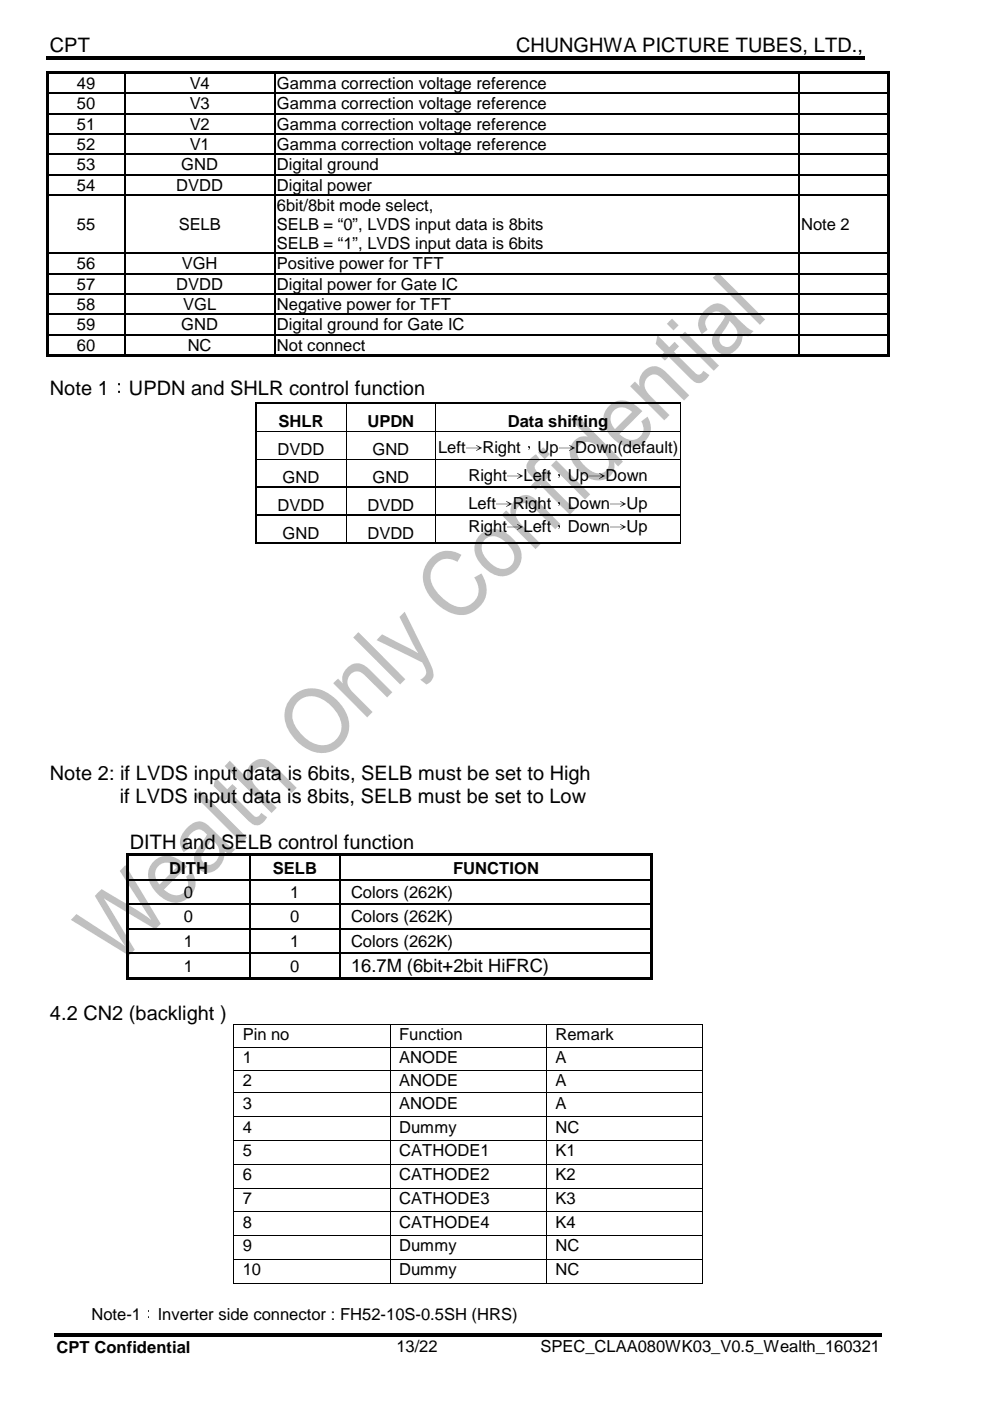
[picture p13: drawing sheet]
<svg xmlns="http://www.w3.org/2000/svg" width="210mm" height="297mm" viewBox="0 0 210 297" stroke-linecap="round" stroke-linejoin="round" font-family="sans-serif">
<defs><g id="words">
<g font-size="4.2">
<text x="10.6" y="10.9">CPT</text>
<text x="109.4" y="10.9">CHUNGHWA PICTURE TUBES, LTD.,</text>
<text x="10.6" y="83.7">Note 1：UPDN and SHLR control function</text>
<text x="10.6" y="165.4">Note 2: if LVDS input data is 6bits, SELB must be set to High</text>
<text x="25.4" y="170.2">if LVDS input data is 8bits, SELB must be set to Low</text>
<text x="27.5" y="180">DITH and SELB control function</text>
<text x="10.6" y="216.2">4.2 CN2 (backlight )</text>
</g>
<text font-size="3.9" x="74.4" y="206.1">16.7M (6bit+2bit HiFRC)</text>
<g font-size="3.5">
<text x="16.3" y="18.8">49</text>
<text x="16.3" y="23.2">50</text>
<text x="40.2" y="18.8">V4</text>
<text x="40.2" y="23.2">V3</text>
<text x="58.7" y="18.8">Gamma correction voltage reference</text>
<text x="58.7" y="23.2">Gamma correction voltage reference</text>
<text x="16.3" y="27.5">51</text>
<text x="40.2" y="27.5">V2</text>
<text x="58.7" y="27.5">Gamma correction voltage reference</text>
<text x="16.3" y="31.8">52</text>
<text x="40.2" y="31.8">V1</text>
<text x="58.7" y="31.8">Gamma correction voltage reference</text>
<text x="16.3" y="36.1">53</text>
<text x="16.3" y="40.4">54</text>
<text x="37.4" y="40.4">DVDD</text>
<text x="38.4" y="36.1">GND</text>
<text x="58.7" y="36.1">Digital ground</text>
<text x="58.7" y="40.4">Digital power</text>
<text x="58.7" y="44.7">6bit/8bit mode select,</text>
<text x="16.3" y="48.8">55</text>
<text x="37.9" y="48.8">SELB</text>
<text x="58.7" y="48.8">SELB = “0”, LVDS input data is 8bits</text>
<text x="58.7" y="52.8">SELB = “1”, LVDS input data is 6bits</text>
<text x="169.8" y="48.8">Note 2</text>
<text x="16.3" y="57.1">56</text>
<text x="38.5" y="57.1">VGH</text>
<text x="58.7" y="57.1">Positive power for TFT</text>
<text x="16.3" y="61.4">57</text>
<text x="16.3" y="65.7">58</text>
<text x="37.4" y="61.4">DVDD</text>
<text x="38.8" y="65.7">VGL</text>
<text x="58.7" y="65.7">Negative power for TFT</text>
<text x="58.7" y="61.4">Digital power for Gate IC</text>
<text x="16.3" y="70.1">59</text>
<text x="38.4" y="70.1">GND</text>
<text x="58.7" y="70.1">Digital ground for Gate IC</text>
<text x="16.3" y="74.4">60</text>
<text x="39.8" y="74.4">NC</text>
<text x="58.7" y="74.4">Not connect</text>
<text x="59.1" y="90.6">SHLR</text>
<text x="77.9" y="90.6">UPDN</text>
<text x="107.7" y="90.6">Data shifting</text>
<text x="58.8" y="96.5">DVDD</text>
<text x="79" y="96.5">GND</text>
<text x="92.9" y="96.1">Left→Right，Up→Down(default)</text>
<text x="99.3" y="101.9">Right→Left，Up→Down</text>
<text x="59.9" y="102.4">GND</text>
<text x="79" y="102.4">GND</text>
<text x="99.3" y="107.8">Left→Right，Down→Up</text>
<text x="58.8" y="108.3">DVDD</text>
<text x="77.9" y="108.3">DVDD</text>
<text x="99.3" y="112.7">Right→Left，Down→Up</text>
<text x="59.9" y="114.2">GND</text>
<text x="77.9" y="114.2">DVDD</text>
<text x="35.9" y="185.2">DITH</text>
<text x="57.9" y="185.2">SELB</text>
<text x="96.1" y="185.2">FUNCTION</text>
<text x="39" y="190.4">0</text>
<text x="61.6" y="190.4">1</text>
<text x="74.4" y="190.4">Colors (262K)</text>
<text x="39" y="195.6">0</text>
<text x="61.6" y="195.6">0</text>
<text x="74.4" y="195.6">Colors (262K)</text>
<text x="39" y="200.8">1</text>
<text x="61.6" y="200.8">1</text>
<text x="74.4" y="200.8">Colors (262K)</text>
<text x="39" y="206">1</text>
<text x="61.6" y="206">0</text>
<text x="51.5" y="220.6">Pin no</text>
<text x="84.6" y="220.6">Function</text>
<text x="117.8" y="220.6">Remark</text>
<text x="51.5" y="225.4">1</text>
<text x="84.6" y="225.4">ANODE</text>
<text x="117.8" y="225.4">A</text>
<text x="51.5" y="230.3">2</text>
<text x="84.6" y="230.3">ANODE</text>
<text x="117.8" y="230.3">A</text>
<text x="51.5" y="235.1">3</text>
<text x="84.6" y="235.1">ANODE</text>
<text x="117.8" y="235.1">A</text>
<text x="51.5" y="240.1">4</text>
<text x="51.5" y="245.2">5</text>
<text x="84.6" y="240.1">Dummy</text>
<text x="84.6" y="245.2">CATHODE1</text>
<text x="117.8" y="240.1">NC</text>
<text x="117.8" y="245.2">K1</text>
<text x="51.5" y="250.2">6</text>
<text x="84.6" y="250.2">CATHODE2</text>
<text x="117.8" y="250.2">K2</text>
<text x="51.5" y="255.2">7</text>
<text x="84.6" y="255.2">CATHODE3</text>
<text x="117.8" y="255.2">K3</text>
<text x="51.5" y="260.3">8</text>
<text x="84.6" y="260.3">CATHODE4</text>
<text x="117.8" y="260.3">K4</text>
<text x="51.5" y="265.3">9</text>
<text x="84.6" y="265.3">Dummy</text>
<text x="117.8" y="265.3">NC</text>
<text x="51.5" y="270.3">10</text>
<text x="84.6" y="270.3">Dummy</text>
<text x="117.8" y="270.3">NC</text>
<text x="19.4" y="280">Note-1：Inverter side connector : FH52-10S-0.5SH (HRS)</text>
<text x="12" y="286.9">CPT Confidential</text>
<text x="84" y="286.7">13/22</text>
<text x="114.6" y="286.7">SPEC_CLAA080WK03_V0.5_Wealth_160321</text>
</g>
</g></defs>
<path d="M9.8 11.9h82.1v.8h-82.1zM91.6 11.9h.8v.8h-.8zM92.4 11.9h91v.8h-91zM11.5 282.7h40.4v.7h-40.4zM51.9 282.7h.8v.7h-.8zM52.7 282.7h43.3v.7h-43.3zM96 282.7h.8v.7h-.8zM96.8 282.7h90.2v.7h-90.2z" fill="#000"/>
<g fill="#c0c0c0">
<path d="M16.2 193.8l10.3 6.8-6.4-10.7 1.4-1.4 7.7 4.5 2.9 2.1-6.7-10.4 1.2-1.3 7.5 12.5-1.2 1.1-10.9-6.5 6.6 10.9-1.3 1.2-12.3-7.6z" fill-rule="evenodd"/>
<path d="M32.6 182.6a4.3 4.3 0 0 1 6.2 .3l.8 .8-4.8 4.9a3.1 3.1 0 0 0 4.4 .5 2.52 2.52 0 0 0 .3-3.2l1.2-1a4.2 4.2 0 0 1-.8 5.5 4.2 4.2 0 0 1-5.5 0 5.8 5.8 0 0 1-2.8-6.3zM33.6 183.6a2.77 2.77 0 0 0 .2 3.9l3.7-3.6a2.65 2.65 0 0 0-3.9-.3z" fill-rule="evenodd"/>
<path d="M39.7 175.5a2.93 2.93 0 0 1 4.5-.4l2.9 2.8a7 7 0 0 0 2.8 2.1l-1.1 1.2-1.1-.7a4.3 4.3 0 0 1-3.6 4.5 3.1 3.1 0 0 1-2.8-2 3.1 3.1 0 0 1 .8-3.3l1.8-2.8a2.02 2.02 0 0 0-3-.5 2.16 2.16 0 0 0-.7 3.4l-1.3 .9a3.6 3.6 0 0 1 .8-5.2zM44.8 177.9l-.6 1.2a5 5 0 0 0-1.5 3.1 1.73 1.73 0 0 0 1.5 1.2 1.73 1.73 0 0 0 1.7-1 3.2 3.2 0 0 0-1.1-4.5z" fill-rule="evenodd"/>
<path d="M42.1 167.9l.3-.3 10 10-1.1 1.1-10-10z" fill-rule="evenodd"/>
<path d="M45.7 164.8l2.5 2.5 1.1-1.1 .9 1-1.1 1.1 4.5 4.5a.9 .9 0 0 0 .9 .4 .9 .9 0 0 0 .7-.6l.2-.3 1.2 1a2.31 2.31 0 0 1-3.1 1.4l-5.5-5.3-.8 .8-.9-1 .8-.8-1.8-1.7z" fill-rule="evenodd"/>
<path d="M48.7 161.3l3.6 3.6a3.2 3.2 0 0 1 1.7-3.6 3.2 3.2 0 0 1 3.9 .8l5 4.9-1.1 1.1-4.6-4.5a2.05 2.05 0 0 0-3.1-.4 2.52 2.52 0 0 0 .3 3.8l4.3 4.3-1.1 1.1-10-10z" fill-rule="evenodd"/>
<path d="M62 147.7a6.1 6.1 0 0 1 8.5-.1 7.6 7.6 0 0 1 3.3 8.1 5.9 5.9 0 0 1-9.4 2.7 8.4 8.4 0 0 1-4-7.7 5.5 5.5 0 0 1 1.6-3zM63.2 148.8a4.4 4.4 0 0 0-.1 6 6.5 6.5 0 0 0 6.1 3.1 4.1 4.1 0 0 0 2.4-6.5 6.9 6.9 0 0 0-6.3-3.7l-.9 .2z" fill-rule="evenodd"/>
<path d="M73.6 141.6a3 3 0 0 1 4.8 .3l4.8 4.9-1.1 1.1-2.8-2.8a10.7 10.7 0 0 0-3.1-2.7 2.21 2.21 0 0 0-2.3 1.2 2.21 2.21 0 0 0 .4 2.6l4.7 4.8-1.1 1.1-7.2-7.2 1-1 1 1a3.1 3.1 0 0 1 .9-3.3z" fill-rule="evenodd"/>
<path d="M76 134l9.9 10-1.1 1.1-9.9-9.9z" fill-rule="evenodd"/>
<path d="M85.5 130l.3-.3 4.4 8.9a9.8 9.8 0 0 1 1.7 4.8 2.31 2.31 0 0 1-1.5 1.7l-1.3-1a1.74 1.74 0 0 0 .9-2.8 1.95 1.95 0 0 0-1.4-1.3l-8.8-4.3 1.2-1.2 7.7 4-4-7.7z" fill-rule="evenodd"/>
<path d="M91.4 118.3a5 5 0 0 1 6.4-.7l-.8 1.5a3.8 3.8 0 0 0-4.8 .7 3.8 3.8 0 0 0-.2 4.9 8.8 8.8 0 0 0 5.5 4 3.8 3.8 0 0 0 3.7-2.1 3.8 3.8 0 0 0-.7-4.2l1.6-.8a5.5 5.5 0 0 1-.6 7.2 5.5 5.5 0 0 1-7.3 .5 8.5 8.5 0 0 1-4.5-7.7l.4-1.5z" fill-rule="evenodd"/>
<path d="M101.8 113.4a4.4 4.4 0 0 1 6.3 .1 5.8 5.8 0 0 1 2.5 5 4.2 4.2 0 0 1-7 2.6 5.8 5.8 0 0 1-2.9-5.9l.4-1zM102.8 114.4a3 3 0 0 0 .4 4.2 4.3 4.3 0 0 0 4 2 2.62 2.62 0 0 0 1.1-4.5 4.6 4.6 0 0 0-4.3-2.3z" fill-rule="evenodd"/>
<path d="M109.2 106a3 3 0 0 1 4.8 .3l4.8 4.8-1.1 1.1-2.2-2.2a14.2 14.2 0 0 0-3.7-3.3 2.23 2.23 0 0 0-2.2 1.2 2.23 2.23 0 0 0 .3 2.6l4.7 4.8-1.1 1.1-7.2-7.2 1-1 1 1a3.3 3.3 0 0 1 .9-3.2z" fill-rule="evenodd"/>
<path d="M112.5 97.2l1.1-.9 1 1.2a1.62 1.62 0 0 0-1.1 2.1l1.2 1.2 1.3-1.2 .9 .9-1.2 1.3 6.2 6.2-1.1 1.1-6.2-6.2-1 .9-1-.9 1-1-.4-.3a3.2 3.2 0 0 1-1.5-3.3z" fill-rule="evenodd"/>
<path d="M115.2 94.8l1.4 1.5-1.1 1.1-1.4-1.4zM117.1 98.4l.8-.8 7.2 7.2-1.1 1.1-7.2-7.2z" fill-rule="evenodd"/>
<path d="M121 89l1.1-1.1 10 10-1 1-.9-.9a3.3 3.3 0 0 1-4.6 3.7 7.7 7.7 0 0 1-4.8-5.5 3.3 3.3 0 0 1 3.8-3.6zM122.9 94.3a2.89 2.89 0 0 0 .6 4 4.6 4.6 0 0 0 4 2 2.25 2.25 0 0 0 1.1-3.6 6 6 0 0 0-4.2-3 1.97 1.97 0 0 0-1.5 .6z" fill-rule="evenodd"/>
<path d="M129.2 86.1a4.3 4.3 0 0 1 6.1 .3l.9 .8-4.9 4.8a3.1 3.1 0 0 0 4.4 .5 2.43 2.43 0 0 0 .3-3.2l1.3-1a4.3 4.3 0 0 1-1.1 5.7 4.3 4.3 0 0 1-5.8-.6 5.5 5.5 0 0 1-2.3-5.9zM130.2 87a2.77 2.77 0 0 0 .2 4l3.6-3.7a2.75 2.75 0 0 0-3.8-.3z" fill-rule="evenodd"/>
<path d="M136.5 78.7a3 3 0 0 1 4.8 .3l4.8 4.8-1.1 1.1-2.7-2.7a10.4 10.4 0 0 0-3.2-2.8 2.22 2.22 0 0 0-2.2 1.2 2.22 2.22 0 0 0 .3 2.6l4.7 4.8-1.1 1.1-7.2-7.2 1-1 1 1.1a3.3 3.3 0 0 1 .9-3.3z" fill-rule="evenodd"/>
<path d="M139.4 71.1l2.5 2.5 1.1-1.1 1 .9-1.1 1.1 4.2 4.3a.99 .99 0 0 0 1.6 .4l.4-.6 1.3 .9a2.44 2.44 0 0 1-3.1 1.5l-5.5-5.4-.8 .9-1-1 .8-.8-1.8-1.8z" fill-rule="evenodd"/>
<path d="M141.9 68.1l.6-.5 1.4 1.4-1.1 1.1-1.4-1.4zM144.1 71.4l1.1-1.1 7.2 7.2-1.1 1.1z" fill-rule="evenodd"/>
<path d="M149.5 65.7a3 3 0 0 1 4.1-.9l3.8 3.7a6 6 0 0 0 2.4 1.7l-1.2 1.1-1.1-.6a4.2 4.2 0 0 1-3.6 4.5 3.1 3.1 0 0 1-2.8-2 3.1 3.1 0 0 1 .8-3.4l1.8-2.7a2.06 2.06 0 0 0-1.9-1.1 2.06 2.06 0 0 0-1.8 1.2 1.99 1.99 0 0 0 0 2.7l-1.2 1a3.6 3.6 0 0 1 .7-5.2zM154.7 68l-.7 1.3a5.4 5.4 0 0 0-1.5 2.8 1.68 1.68 0 0 0 1.4 1.5 1.68 1.68 0 0 0 1.8-1 2.9 2.9 0 0 0-.7-4.3z" fill-rule="evenodd"/>
<path d="M151.1 58.9l1.1-1.1 10 9.9-1.1 1.2z" fill-rule="evenodd"/>
</g>
<g fill="#000">
<path d="M9.8 15h.5v.6h-.5zM9.8 15h.5v.5h-.5zM9.8 15.6h.5v4h-.5zM9.8 19.6h.5v.3h-.5zM10.3 15h16v.5h-16zM26.3 15.5l.3 .1zM26.3 15h.5v.5h-.5zM26.3 19.6h.3v.3h-.3zM26.8 15h31.3v.5h-31.3zM58.1 15.5l.2 .1zM58.1 15h.5v.5h-.5zM58.1 19.6h.2v.3h-.2z"/>
<path d="M58.6 15h110.6v.5h-110.6zM169.2 15.5l.3 .1zM169.2 15h.5v.5h-.5zM169.2 19.6h.3v.3h-.3zM169.7 15h18.4v.5h-18.4zM188.1 15h.5v.6h-.5zM188.1 15h.5v.5h-.5zM188.1 15.6h.5v4h-.5zM188.1 19.6h.5v.3h-.5zM9.8 19.9h.5v4.1h-.5zM9.8 24h.5v.2h-.5zM9.8 24.2h.5v4.1h-.5z"/>
<path d="M9.8 28.3h.5v.2h-.5zM9.8 28.5h.5v4.1h-.5zM9.8 32.6h.5v.3h-.5zM9.8 32.9h.5v4h-.5zM9.8 36.9h.5v.3h-.5zM26.3 24h.3v.2h-.3zM26.3 28.3h.3v.2h-.3zM26.3 32.6h.3v.3h-.3zM26.3 36.9h.3v.3h-.3zM58.1 24h.2v.2h-.2zM58.1 28.3h.2v.2h-.2zM58.1 32.6h.2v.3h-.2z"/>
<path d="M58.1 36.9h.2v.3h-.2zM169.2 24h.3v.2h-.3zM169.2 28.3h.3v.2h-.3zM169.2 32.6h.3v.3h-.3zM169.2 36.9h.3v.3h-.3zM188.1 19.9h.5v4.1h-.5zM188.1 24h.5v.2h-.5zM188.1 24.2h.5v4.1h-.5zM188.1 28.3h.5v.2h-.5zM188.1 28.5h.5v4.1h-.5zM188.1 32.6h.5v.3h-.5zM188.1 32.9h.5v4h-.5z"/>
<path d="M188.1 36.9h.5v.3h-.5zM9.8 37.2h.5v4h-.5zM9.8 41.2h.5v.3h-.5zM9.8 41.5h.5v12.1h-.5zM9.8 53.6h.5v.2h-.5zM9.8 53.8h.5v4.1h-.5zM9.8 57.9h.5v.3h-.5zM26.3 41.2h.3v.3h-.3zM26.3 53.6h.3v.2h-.3zM26.3 57.9h.3v.3h-.3zM58.1 41.2h.2v.3h-.2zM58.1 53.6h.2v.2h-.2z"/>
<path d="M58.1 57.9h.2v.3h-.2zM169.2 41.2h.3v.3h-.3zM169.2 53.6h.3v.2h-.3zM169.2 57.9h.3v.3h-.3zM188.1 37.2h.5v4h-.5zM188.1 41.2h.5v.3h-.5zM188.1 41.5h.5v12.1h-.5zM188.1 53.6h.5v.2h-.5zM188.1 53.8h.5v4.1h-.5zM188.1 57.9h.5v.3h-.5zM9.8 58.2h.5v4h-.5zM9.8 62.2h.5v.3h-.5z"/>
<path d="M9.8 62.5h.5v4h-.5zM9.8 66.5h.5v.3h-.5zM9.8 66.8h.5v4.1h-.5zM9.8 70.9h.5v.2h-.5zM9.8 71.1h.5v4.1h-.5zM9.8 75.2h.5v.5h-.5zM10.3 75.2h16v.5h-16zM26.3 62.2h.3v.3h-.3zM26.3 66.5h.3v.3h-.3zM26.3 70.9h.3v.2h-.3zM26.3 75.2h.5v.5h-.5zM26.8 75.2h31.3v.5h-31.3z"/>
<path d="M58.1 62.2h.2v.3h-.2zM58.1 66.5h.2v.3h-.2zM58.1 70.9h.2v.2h-.2zM58.1 75.2h.5v.5h-.5zM58.6 75.2h110.6v.5h-110.6zM169.2 62.2h.3v.3h-.3zM169.2 66.5h.3v.3h-.3zM169.2 70.9h.3v.2h-.3zM169.2 75.2h.5v.5h-.5zM169.7 75.2h18.4v.5h-18.4zM188.1 58.2h.5v4h-.5zM188.1 62.2h.5v.3h-.5z"/>
<path d="M188.1 62.5h.5v4h-.5zM188.1 66.5h.5v.3h-.5zM188.1 66.8h.5v4.1h-.5zM188.1 70.9h.5v.2h-.5zM188.1 71.1h.5v4.1h-.5zM188.1 75.2h.5v.5h-.5zM54.1 85.2h.4v.7h-.4zM54.1 85.2h.4v.4h-.4zM54.1 91.4h.4v.3h-.4zM54.1 97.3h.4v.2h-.4zM73.3 85.6h.1v.3h-.1zM73.3 85.2h.3v.4h-.3z"/>
<path d="M73.3 91.4h.1v.3h-.1zM73.3 97.3h.1v.2h-.1zM92.3 85.6h.2v.3h-.2zM92.3 85.2h.4v.4h-.4zM92.3 91.4h.2v.3h-.2zM92.3 97.3h.2v.2h-.2zM144.2 85.6h.2v.3h-.2zM144.2 85.2h.2v.4h-.2zM144.2 91.4h.2v.3h-.2zM144.2 97.3h.2v.2h-.2zM54.1 103.1h.4v.4h-.4zM54.1 109.1h.4v.3h-.4z"/>
<path d="M54.1 115h.4v.3h-.4zM73.3 103.1h.3v.4h-.3zM73.3 109.1h.3v.3h-.3zM73.3 115h.3v.3h-.3zM92.3 103.1h.4v.4h-.4zM92.3 109.1h.4v.3h-.4zM92.3 115h.4v.3h-.4zM144.2 103.1h.2v.4h-.2zM144.2 109.1h.2v.3h-.2zM144.2 115h.2v.3h-.2zM26.8 180.9h.5v.5h-.5zM26.8 181.4h.5v5h-.5z"/>
<path d="M26.8 186.4h.5v.2h-.5zM26.8 186.6h.5v5h-.5zM26.8 191.6h.5v.3h-.5zM26.8 191.9h.5v4.9h-.5zM26.8 196.8h.5v.3h-.5zM27.3 180.9h25.5v.5h-25.5zM52.8 181.4h.2zM52.8 180.9h.5v.5h-.5zM52.8 186.4h.2v.2h-.2zM52.8 191.6h.2v.3h-.2zM52.8 196.8h.2v.3h-.2zM53.3 180.9h18.8v.5h-18.8z"/>
<path d="M72.1 181.4h.2zM72.1 180.9h.5v.5h-.5zM72.1 186.4h.2v.2h-.2zM72.1 191.6h.2v.3h-.2zM72.1 196.8h.2v.3h-.2zM72.6 180.9h65.4v.5h-65.4zM138 180.9h.5v.5h-.5zM138 181.4h.5v5h-.5zM138 186.4h.5v.2h-.5zM138 186.6h.5v5h-.5zM138 191.6h.5v.3h-.5zM138 191.9h.5v4.9h-.5z"/>
<path d="M138 196.8h.5v.3h-.5zM26.8 197.1h.5v4.9h-.5zM26.8 202h.5v.3h-.5zM26.8 202.3h.5v5h-.5zM26.8 207.3h.5v.5h-.5zM27.3 207.3h25.5v.5h-25.5zM49.5 217.2h.2v.1h-.2zM52.8 202h.2v.3h-.2zM52.8 207.3h.5v.5h-.5zM53.3 207.3h18.8v.5h-18.8zM72.1 202h.2v.3h-.2zM72.1 207.3h.5v.5h-.5z"/>
<path d="M72.6 207.3h65.4v.5h-65.4zM82.6 217.2h.2v.1h-.2zM115.8 217.2h.2v.1h-.2zM138 197.1h.5v4.9h-.5zM138 202h.5v.3h-.5zM138 202.3h.5v5h-.5zM138 207.3h.5v.5h-.5zM148.9 217.2h.2v.1h-.2zM49.5 222h.2v.2h-.2zM49.5 226.8h.2v.2h-.2zM49.5 231.6h.2v.2h-.2zM49.5 236.7h.2v.2h-.2z"/>
<path d="M82.6 222h.2v.2h-.2zM82.6 226.8h.2v.2h-.2zM82.6 231.6h.2v.2h-.2zM82.6 236.7h.2v.2h-.2zM115.8 222h.2v.2h-.2zM115.8 226.8h.2v.2h-.2zM115.8 231.6h.2v.2h-.2zM115.8 236.7h.2v.2h-.2zM148.9 222h.2v.2h-.2zM148.9 226.8h.2v.2h-.2zM148.9 231.6h.2v.2h-.2zM148.9 236.7h.2v.2h-.2z"/>
<path d="M49.5 241.7h.2v.2h-.2zM49.5 246.8h.2v.1h-.2zM49.5 251.8h.2v.2h-.2zM49.5 256.8h.2v.2h-.2zM82.6 241.7h.2v.2h-.2zM82.6 246.8h.2v.1h-.2zM82.6 251.8h.2v.2h-.2zM82.6 256.8h.2v.2h-.2zM115.8 241.7h.2v.2h-.2zM115.8 246.8h.2v.1h-.2zM115.8 251.8h.2v.2h-.2zM115.8 256.8h.2v.2h-.2z"/>
<path d="M148.9 241.7h.2v.2h-.2zM148.9 246.8h.2v.1h-.2zM148.9 251.8h.2v.2h-.2zM148.9 256.8h.2v.2h-.2zM49.5 261.9h.2v.1h-.2zM49.5 266.9h.2v.2h-.2zM49.5 271.9h.2v.2h-.2zM82.6 261.9h.2v.1h-.2zM82.6 266.9h.2v.2h-.2zM82.6 271.9h.2v.2h-.2zM115.8 261.9h.2v.1h-.2zM115.8 266.9h.2v.2h-.2z"/>
<path d="M115.8 271.9h.2v.2h-.2zM148.9 261.9h.2v.1h-.2zM148.9 266.9h.2v.2h-.2zM148.9 271.9h.2v.2h-.2z"/>
</g>
<g fill="none" stroke="#000" stroke-width=".25">
<path d="M10.3 19.8h16M26.5 15.6v4M26.5 19.9v4.1M26.6 19.8h31.5M58.2 15.6v4M58.2 19.9v4.1M58.3 19.8h110.9M169.3 15.6v4M169.3 19.9v4.1M169.5 19.8h18.6M10.3 24.1h16M10.3 28.4h16"/>
<path d="M10.3 32.7h16M10.3 37h16M26.5 24.2v4.1M26.5 28.5v4.1M26.5 32.9v4M26.5 37.2v4M26.6 24.1h31.5M26.6 28.4h31.5M26.6 32.7h31.5M26.6 37h31.5M58.2 24.2v4.1M58.2 28.5v4.1"/>
<path d="M58.2 32.9v4M58.2 37.2v4M58.3 24.1h110.9M58.3 28.4h110.9M58.3 32.7h110.9M58.3 37h110.9M169.3 24.2v4.1M169.3 28.5v4.1M169.3 32.9v4M169.3 37.2v4M169.5 24.1h18.6M169.5 28.4h18.6"/>
<path d="M169.5 32.7h18.6M169.5 37h18.6M10.3 41.4h16M10.3 53.7h16M10.3 58h16M26.5 41.5v12.1M26.5 53.8v4.1M26.5 58.2v4M26.6 41.4h31.5M26.6 53.7h31.5M26.6 58h31.5M58.2 41.5v12.1"/>
<path d="M58.2 53.8v4.1M58.2 58.2v4M58.3 41.4h110.9M58.3 53.7h110.9M58.3 58h110.9M169.3 41.5v12.1M169.3 53.8v4.1M169.3 58.2v4M169.5 41.4h18.6M169.5 53.7h18.6M169.5 58h18.6M10.3 62.4h16"/>
<path d="M10.3 66.7h16M10.3 71h16M26.5 62.5v4M26.5 66.8v4.1M26.5 71.1v4.1M26.6 62.4h31.5M26.6 66.7h31.5M26.6 71h31.5M58.2 62.5v4M58.2 66.8v4.1M58.2 71.1v4.1M58.3 62.4h110.9"/>
<path d="M58.3 66.7h110.9M58.3 71h110.9M169.3 62.5v4M169.3 66.8v4.1M169.3 71.1v4.1M169.5 62.4h18.6M169.5 66.7h18.6M169.5 71h18.6M27.3 186.5h25.5M27.3 191.7h25.5M27.3 196.9h25.5M52.9 181.4v5"/>
<path d="M52.9 186.6v5M52.9 191.9v4.9M52.9 197.1v4.9M53 186.5h19.1M53 191.7h19.1M53 196.9h19.1M72.2 181.4v5M72.2 186.6v5M72.2 191.9v4.9M72.2 197.1v4.9M72.3 186.5h65.7M72.3 191.7h65.7"/>
<path d="M72.3 196.9h65.7M27.3 202.1h25.5M52.9 202.3v5M53 202.1h19.1M72.2 202.3v5M72.3 202.1h65.7"/>
</g>
<g fill="none" stroke="#000" stroke-width=".34">
<path d="M54.3 85.9v5.5M54.3 91.7v5.6M54.3 97.5v5.6M54.5 85.4h18.8M73.6 85.4h18.7M92.7 85.4h51.5M54.3 103.5v5.6M54.3 109.4v5.6M54.5 103.3h18.8M54.5 109.2h18.8M54.5 115.1h18.8M73.6 103.3h18.7"/>
<path d="M73.6 109.2h18.7M73.6 115.1h18.7M92.7 103.3h51.5M92.7 109.2h51.5M92.7 115.1h51.5"/>
</g>
<g fill="none" stroke="#000" stroke-width=".21">
<path d="M54.5 91.5h18.8M54.5 97.4h18.8M73.4 85.9v5.5M73.4 91.7v5.6M73.4 97.5v5.6M73.4 91.5h18.9M73.4 97.4h18.9M92.4 85.9v5.5M92.4 91.7v5.6M92.4 97.5v5.6M92.5 91.5h51.7M92.5 97.4h51.7"/>
<path d="M144.3 85.9v5.5M144.3 91.7v5.6M144.3 97.5v5.6M73.4 103.5v5.6M73.4 109.4v5.6M92.4 103.5v5.6M92.4 109.4v5.6M144.3 103.5v5.6M144.3 109.4v5.6M49.6 217.3v4.7M49.7 217.3h32.9M82.7 217.3v4.7"/>
<path d="M82.8 217.3h33M115.9 217.3v4.7M116 217.3h32.9M149 217.3v4.7M49.6 222.2v4.6M49.6 227v4.6M49.6 231.8v4.9M49.6 236.9v4.8M49.7 222.1h32.9M49.7 226.9h32.9M49.7 231.7h32.9M49.7 236.8h32.9"/>
<path d="M82.7 222.2v4.6M82.7 227v4.6M82.7 231.8v4.9M82.7 236.9v4.8M82.8 222.1h33M82.8 226.9h33M82.8 231.7h33M82.8 236.8h33M115.9 222.2v4.6M115.9 227v4.6M115.9 231.8v4.9M115.9 236.9v4.8"/>
<path d="M116 222.1h32.9M116 226.9h32.9M116 231.7h32.9M116 236.8h32.9M149 222.2v4.6M149 227v4.6M149 231.8v4.9M149 236.9v4.8M49.6 241.9v4.9M49.6 246.9v4.9M49.6 252v4.8M49.6 257v4.9"/>
<path d="M49.7 241.8h32.9M49.7 246.8h32.9M49.7 251.9h32.9M49.7 256.9h32.9M82.7 241.9v4.9M82.7 246.9v4.9M82.7 252v4.8M82.7 257v4.9M82.8 241.8h33M82.8 246.8h33M82.8 251.9h33M82.8 256.9h33"/>
<path d="M115.9 241.9v4.9M115.9 246.9v4.9M115.9 252v4.8M115.9 257v4.9M116 241.8h32.9M116 246.8h32.9M116 251.9h32.9M116 256.9h32.9M149 241.9v4.9M149 246.9v4.9M149 252v4.8M149 257v4.9"/>
<path d="M49.6 262v4.9M49.6 267.1v4.8M49.7 262h32.9M49.7 267h32.9M49.7 272h32.9M82.7 262v4.9M82.7 267.1v4.8M82.8 262h33M82.8 267h33M82.8 272h33M115.9 262v4.9M115.9 267.1v4.8"/>
<path d="M116 262h32.9M116 267h32.9M116 272h32.9M149 262v4.9M149 267.1v4.8"/>
</g>
<use href="#words"/>
</svg>
